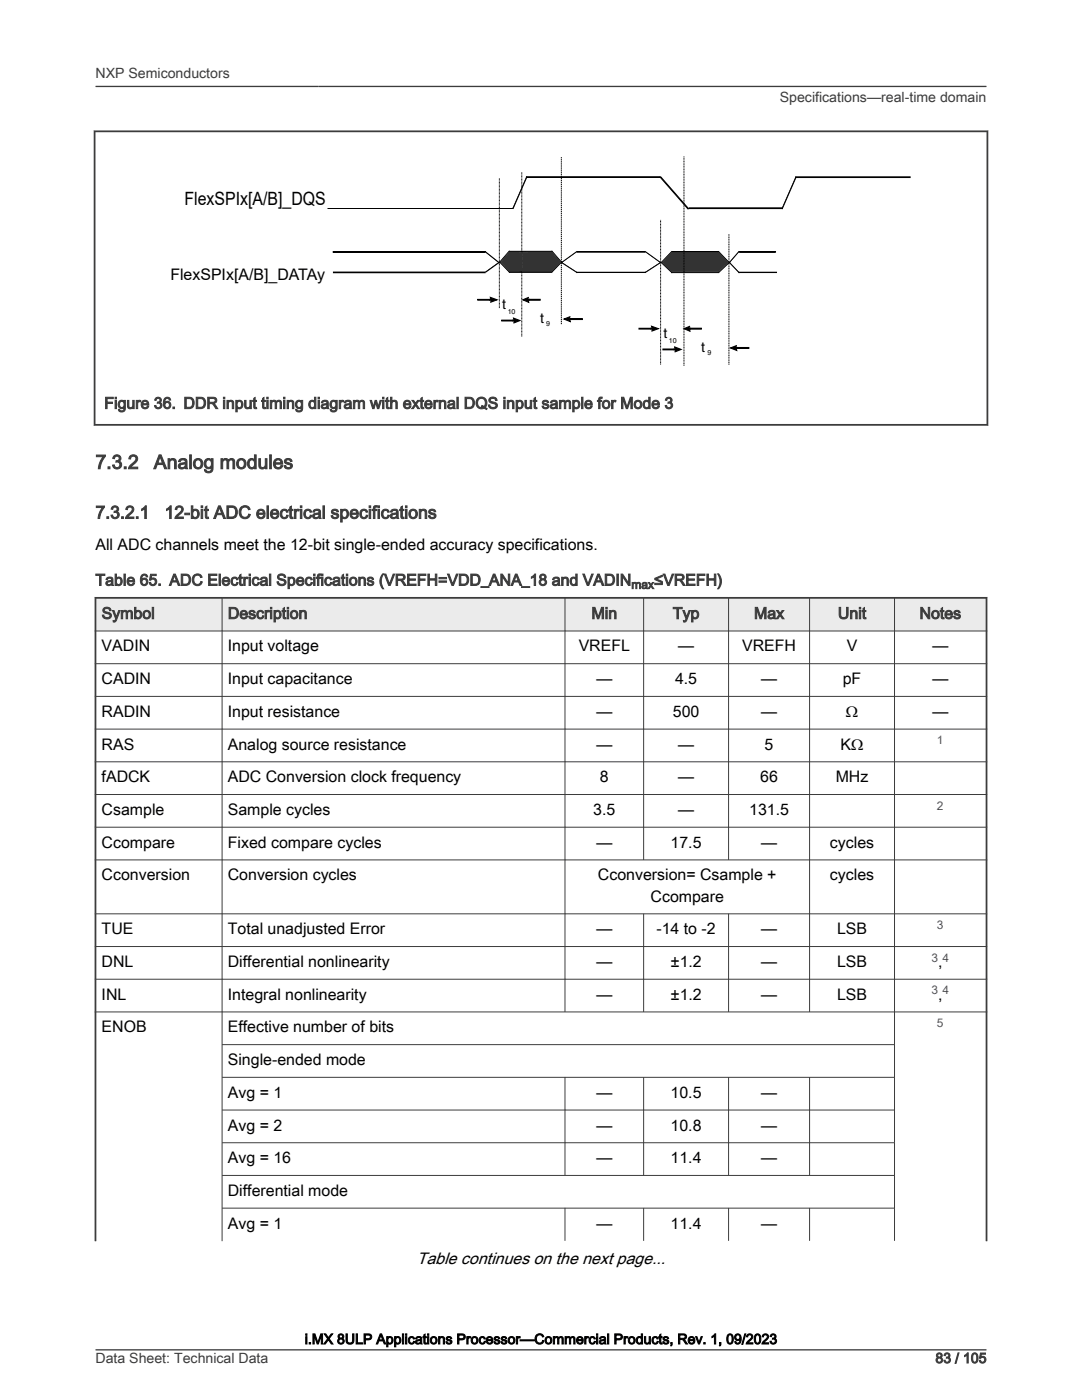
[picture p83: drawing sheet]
<svg xmlns="http://www.w3.org/2000/svg" width="216mm" height="279mm" viewBox="0 0 216 279" stroke-linecap="round" stroke-linejoin="round" font-family="sans-serif">
<defs><g id="words">
<g font-size="3.9" fill="#3c3c3c">
<text x="19" y="93.6">7.3.2</text>
<text x="30.7" y="93.6">Analog modules</text>
</g>
<text font-size="3.7" x="36.8" y="41">FlexSPIx[A/B]_DQS</text>
<g font-size="3.5" fill="#3c3c3c">
<text x="19" y="103.5">7.3.2.1</text>
<text x="32.8" y="103.5">12-bit ADC electrical specifications</text>
</g>
<text font-size="3.3" x="83.2" y="252.3">Table continues on the next page...</text>
<g font-size="3.2">
<text x="34" y="55.8">FlexSPIx[A/B]_DATAy</text>
<text x="19" y="109.7">All ADC channels meet the 12-bit single-ended accuracy specifications.</text>
<text x="20.3" y="130">VADIN</text>
<text x="45.5" y="130">Input voltage</text>
<text x="115.5" y="130">VREFL</text>
<text x="135.3" y="130">—</text>
<text x="148.1" y="130">VREFH</text>
<text x="169" y="130">V</text>
<text x="186" y="130">—</text>
<text x="20.3" y="136.5">CADIN</text>
<text x="45.5" y="136.5">Input capacitance</text>
<text x="119" y="136.5">—</text>
<text x="134.7" y="136.5">4.5</text>
<text x="151.9" y="136.5">—</text>
<text x="168.2" y="136.5">pF</text>
<text x="186" y="136.5">—</text>
<text x="20.3" y="143.1">RADIN</text>
<text x="45.5" y="143.1">Input resistance</text>
<text x="119" y="143.1">—</text>
<text x="134.3" y="143.1">500</text>
<text x="151.9" y="143.1">—</text>
<text x="168.8" y="143.1">Ω</text>
<text x="186" y="143.1">—</text>
<text x="20.3" y="149.6">RAS</text>
<text x="45.5" y="149.6">Analog source resistance</text>
<text x="119" y="149.6">—</text>
<text x="135.3" y="149.6">—</text>
<text x="152.6" y="149.6">5</text>
<text x="167.7" y="149.6">KΩ</text>
<text x="20.3" y="156.1">fADCK</text>
<text x="45.5" y="156.1">ADC Conversion clock frequency</text>
<text x="119.7" y="156.1">8</text>
<text x="135.3" y="156.1">—</text>
<text x="151.7" y="156.1">66</text>
<text x="166.8" y="156.1">MHz</text>
<text x="20.3" y="162.6">Csample</text>
<text x="45.5" y="162.6">Sample cycles</text>
<text x="118.4" y="162.6">3.5</text>
<text x="135.3" y="162.6">—</text>
<text x="149.5" y="162.6">131.5</text>
<text x="20.3" y="169.2">Ccompare</text>
<text x="45.5" y="169.2">Fixed compare cycles</text>
<text x="119" y="169.2">—</text>
<text x="133.8" y="169.2">17.5</text>
<text x="151.9" y="169.2">—</text>
<text x="165.6" y="169.2">cycles</text>
<text x="20.3" y="175.7">Cconversion</text>
<text x="45.5" y="175.7">Conversion cycles</text>
<text x="119.3" y="175.7">Cconversion= Csample +</text>
<text x="129.8" y="179.9">Ccompare</text>
<text x="165.6" y="175.7">cycles</text>
<text x="20.3" y="186.5">TUE</text>
<text x="45.5" y="186.5">Total unadjusted Error</text>
<text x="119" y="186.5">—</text>
<text x="131" y="186.5">-14 to -2</text>
<text x="151.9" y="186.5">—</text>
<text x="167" y="186.5">LSB</text>
<text x="20.3" y="193">DNL</text>
<text x="45.5" y="193">Differential nonlinearity</text>
<text x="119" y="193">—</text>
<text x="133.8" y="193">±1.2</text>
<text x="151.9" y="193">—</text>
<text x="167" y="193">LSB</text>
<text x="187.2" y="193">,</text>
<text x="20.3" y="199.5">INL</text>
<text x="45.5" y="199.5">Integral nonlinearity</text>
<text x="119" y="199.5">—</text>
<text x="133.8" y="199.5">±1.2</text>
<text x="151.9" y="199.5">—</text>
<text x="167" y="199.5">LSB</text>
<text x="187.2" y="199.5">,</text>
<text x="20.3" y="206">ENOB</text>
<text x="45.5" y="206">Effective number of bits</text>
<text x="45.5" y="212.6">Single-ended mode</text>
<text x="45.5" y="219.1">Avg = 1</text>
<text x="119" y="219.1">—</text>
<text x="133.8" y="219.1">10.5</text>
<text x="151.9" y="219.1">—</text>
<text x="45.5" y="225.6">Avg = 2</text>
<text x="119" y="225.6">—</text>
<text x="133.8" y="225.6">10.8</text>
<text x="151.9" y="225.6">—</text>
<text x="45.5" y="232.1">Avg = 16</text>
<text x="119" y="232.1">—</text>
<text x="133.8" y="232.1">11.4</text>
<text x="151.9" y="232.1">—</text>
<text x="45.5" y="238.7">Differential mode</text>
<text x="45.5" y="245.2">Avg = 1</text>
<text x="119" y="245.2">—</text>
<text x="133.8" y="245.2">11.4</text>
<text x="151.9" y="245.2">—</text>
</g>
<g font-size="3.2" fill="#3c3c3c">
<text x="20.8" y="81.6">Figure 36. DDR input timing diagram with external DQS input sample for Mode 3</text>
<text x="19" y="116.8">Table 65. ADC Electrical Specifications (VREFH=VDD_ANA_18 and VADIN</text>
<text x="130.5" y="116.8">≤VREFH)</text>
<text x="20.3" y="123.5">Symbol</text>
<text x="45.5" y="123.5">Description</text>
<text x="118" y="123.5">Min</text>
<text x="134.3" y="123.5">Typ</text>
<text x="150.5" y="123.5">Max</text>
<text x="167.2" y="123.5">Unit</text>
<text x="183.5" y="123.5">Notes</text>
</g>
<g font-size="2.8" fill="#3c3c3c">
<text x="19" y="15.6">NXP Semiconductors</text>
<text x="155.6" y="20.4">Specifications—real-time domain</text>
<text x="19" y="272">Data Sheet: Technical Data</text>
<text x="186.7" y="272">83 / 105</text>
</g>
<g font-size="2.8">
<text x="100.2" y="61.6">t</text>
<text x="107.8" y="64.5">t</text>
<text x="132.4" y="67.4">t</text>
<text x="139.9" y="70.3">t</text>
<text x="60.8" y="268.2">i.MX 8ULP Applications Processor—Commercial Products, Rev. 1, 09/2023</text>
</g>
<text font-size="2.4" fill="#3c3c3c" x="126" y="117.5">max</text>
<g font-size="2.4" fill="#00f">
<text x="187" y="148.5">1</text>
<text x="187" y="161.6">2</text>
<text x="187" y="185.4">3</text>
<text x="185.9" y="191.9">3</text>
<text x="188.1" y="191.9">4</text>
<text x="185.9" y="198.5">3</text>
<text x="188.1" y="198.5">4</text>
<text x="187" y="205">5</text>
</g>
<g font-size="1.4">
<text x="101.3" y="62.6">10</text>
<text x="109" y="65.1">9</text>
<text x="133.5" y="68.4">10</text>
<text x="141.2" y="70.9">9</text>
</g>
</g></defs>
<g fill="#000">
<path d="M131.8 35.4l.2-.1 5.5 6.3-.2 .1zM96.8 50.3l2.8 2.1zM96.9 54.2l2.7-1.9h.1l-2.7 2zM97.7 59.8h.3v.1h-.3zM101.6 50.1l-1.9 2.2zM99.8 52.4l1.9 1.9zM105 35.3l.1 .1-2.7 6.2-.1-.1zM105.4 59.8h.2v.1h-.2zM110.1 50.2l2 2.1zM112 52.2l-1.9 1.9zM112 52.4l3.2-2.2zM112.1 52.5l.1-.1 3.1 1.9-.2 .1z"/>
<path d="M128.7 50.2l3.2 2.2zM128.8 54.2l3-1.9h.1l-3 2zM134 50.2l-2.1 2.2zM132 52.5l.1-.1 2 1.9v.1zM143.3 50.2l2.2 2.2zM143.4 54.2l2.1-1.9h.1l-2.1 2zM147.4 50.2l-1.9 2.2zM145.6 52.4l1.9 1.9zM158.7 35.3l.1 .1-2.7 6.2h-.1zM102.3 63.9h.3v.2h-.3zM113.7 63.6h.2v.2h-.2z"/>
</g>
<g fill="none" stroke="#000" stroke-width=".2">
<path d="M105 35.3l.1 .1-2.7 6.2-.1-.1M105 35.3h26.8v.1h-26.8zM105 35.3h26.8M132 35.3l-.2 .1 5.5 6.3 .2-.1M158.7 35.3l.1 .1-2.7 6.2h-.1M158.8 35.3h22.8v.1h-22.8zM158.8 35.4h22.8M65.3 41.6h37.1M66.5 50.3h30.3zM66.5 50.3l30.4-.1 2.7 2.2h-.1M66.5 54.3l30.3 .1zM66.5 54.4h30.3"/>
<path d="M95.3 59.8h2.5v.1h-2.5zM95.3 59.8h2.5M97.7 59.8h.3v.1h-.3zM98 59.8l-.2-.5 1.4 .5-1.4 .5M99.6 52.3h.1l-2.7 2-.1-.1M99.8 52.3l1.9 2M101.6 54.2l8.5 .1zM101.6 54.3h8.5M101.7 50.2l8.4 .1zM101.7 50.2h8.4M101.7 50.2l-1.9 2.2M105.4 59.8h.2v.1h-.2z"/>
<path d="M105.5 59.3l-1.2 .5 1.2 .5-.1-.5M105.6 59.8h2.2v.1h-2.2zM105.6 59.8h2.2M110.1 50.2l1.9 2.2M112 52.2l-1.9 1.9M112.2 52.4l-.1 .1 3 1.9 .2-.1M115.1 54.3l13.6 .1zM115.1 54.4h13.6M115.2 50.2l13.5 .1zM115.2 50.3h13.5M115.2 50.2l-3.2 2.2 .1 .1M128.7 50.2l3.2 2.2h-.2"/>
<path d="M131.8 52.3h.1l-3 2-.1-.1M132.1 52.4l-.1 .1 2.1 1.9v-.1M134.1 54.3l9.3 .1zM134.1 54.4h9.3M134.1 50.2l9.2 .1zM134.1 50.3h9.2M134.1 50.2l-2.1 2.3M137.5 41.5h18.6v.1h-18.6zM137.5 41.6h18.6M143.3 50.2l2.1 2.2M145.5 52.3h.1l-2.1 2-.1-.1M145.7 52.4l1.8 1.9"/>
<path d="M147.5 54.3l7.4 .1zM147.5 54.4h7.4M147.5 50.2l-1.9 2.2M147.5 50.3h7.2zM147.5 50.3h7.2M100.1 63.9h2.3v.1h-2.3zM100.1 64h2.3M102.3 63.9h.3v.2h-.3zM102.6 64l-.2-.5 1.3 .5-1.3 .5M113.7 63.6h.2v.2h-.2zM113.8 63.2l-1.3 .5 1.3 .5-.1-.5M113.9 63.6h2.3v.2h-2.3z"/>
<path d="M113.9 63.7h2.3"/>
</g>
<path d="M99.6 35.6v25.9M104.1 34.3v33" fill="none" stroke="#000" stroke-width=".2" stroke-dasharray=".2 .1" stroke-dashoffset=".1" stroke-linecap="butt"/>
<path d="M112 31.3v33.4" fill="none" stroke="#000" stroke-width=".2" stroke-dasharray=".3 .1" stroke-dashoffset=".1" stroke-linecap="butt"/>
<path d="M97.8 59.3l1.4 .5-1.4 .5 .2-.5zM104.3 59.8l1.2-.5-.1 .5 .1 .5zM102.4 63.5l1.3 .5-1.3 .5 .2-.5zM112.5 63.7l1.3-.5-.1 .5 .1 .5z" fill="#000"/>
<path d="M101.6 50.3h2.2l.3 .2 .6-.2h5.5l1.7 2-1.8 1.8h-5.9l-.1-.4-.2 .4h-2.2l-1.8-1.8zM104.1 52.9v.8l.1-.7zM104.1 52.1v.7l.1-.6zM104.1 51.2v.8l.1-.7zM104 50.6l.1 .5 .1-.5z" fill="#333"/>
<path d="M101.6 50.3h2.2l.3 .2 .6-.2h5.5l1.7 2-1.8 1.8h-5.9l-.1-.4-.2 .4h-2.2l-1.8-1.8zM104 50.6h.2l-.1 .5zM104.1 51.2l.1 .1-.1 .7zM104.1 52.1l.1 .1-.1 .6zM104.1 52.9l.1 .1-.1 .7z" fill="none" stroke="#333" stroke-width=".2"/>
<path d="M134 50.4h9.5l1.8 2-1.9 1.9h-9.3l-2-1.9z" fill="#333"/>
<path d="M134 50.4h9.5l1.8 2-1.9 1.9h-9.3l-2-1.9z" fill="none" stroke="#333" stroke-width=".2"/>
<path d="M136.5 31.2v41.8M131.8 43.9v28.9M145.4 46.7v26.1" fill="none" stroke="#000" stroke-width=".2" stroke-dasharray=".2 .1" stroke-dashoffset=".1" stroke-linecap="butt"/>
<path d="M129.9 65.5h.2v.2h-.2zM134.5 69.7h.2v.1h-.2zM137.6 65.5h.2v.2h-.2zM146.9 69.4h.2v.1h-.2z" fill="#000"/>
<g fill="none" stroke="#000" stroke-width=".2">
<path d="M127.5 65.5h2.4v.2h-2.4zM127.5 65.6h2.4M129.9 65.5h.2v.2h-.2zM130.1 65.6l-.1-.5 1.4 .5-1.4 .5M132.3 69.7h2.3v.1h-2.3zM132.3 69.7h2.3M134.5 69.7h.2v.1h-.2zM134.7 69.7l-.1-.5 1.3 .5-1.3 .5M137.6 65.5h.2v.2h-.2zM137.7 65.1l-1.2 .5 1.2 .5-.1-.5M137.8 65.5h2.2v.2h-2.2zM137.8 65.6h2.2"/>
<path d="M146.9 69.4h.2v.1h-.2zM147 68.9l-1.2 .5 1.2 .6-.1-.6M147.1 69.4h2.3v.1h-2.3zM147.1 69.4h2.3"/>
</g>
<path d="M130 65.1l1.4 .5-1.4 .5 .1-.5zM134.6 69.2l1.3 .5-1.3 .5 .1-.5zM136.5 65.6l1.2-.5-.1 .5 .1 .5zM145.8 69.4l1.2-.5-.1 .5 .1 .6z" fill="#000"/>
<path d="M18.7 26.2h178.5M18.9 26v59M197 26v59M18.7 84.8h178.5" fill="none" stroke="#3c3c3c" stroke-width=".35"/>
<path d="M19 119.3h177.8v6.6h-177.8z" fill-rule="evenodd" fill="#ebebeb"/>
<path d="M18.9 119.3h178.1M19 119.1v128.6M196.8 119.1v128.6" fill="none" stroke="#3c3c3c" stroke-width=".35"/>
<g fill="none" stroke="#3c3c3c" stroke-width=".2">
<path d="M44.3 119.1v128.6M112.7 119.1v82.9M128.4 119.1v52.5M145.4 119.1v52.5M161.5 119.1v82.9M178.5 119.1v128.5M18.9 125.9h178.1M18.9 132.5h178.1M18.9 139h178.1M18.9 145.5h178.1M18.9 152h178.1M18.9 158.6h178.1"/>
<path d="M18.9 165.1h178.1M18.9 171.6h178.1M18.9 182.4h178.1M18.9 188.9h178.1M18.9 195.4h178.1M128.4 182.3v19.7M145.4 182.3v19.7M18.9 202h178.1M44.3 208.5h134.3M44.3 215h134.3M112.7 214.9v19.7M128.4 214.9v19.7"/>
<path d="M145.4 214.9v19.7M161.5 214.9v19.7M44.3 221.5h134.3M44.3 228.1h134.3M44.3 234.6h134.3M44.3 241.1h134.3M112.7 241v6.6M128.4 241v6.6M145.4 241v6.6M161.5 241v6.6"/>
</g>
<path d="M19 17.3h177.8M19 269.4h177.8" fill="none" stroke="#3c3c3c" stroke-width=".26"/>
<use href="#words"/>
</svg>
